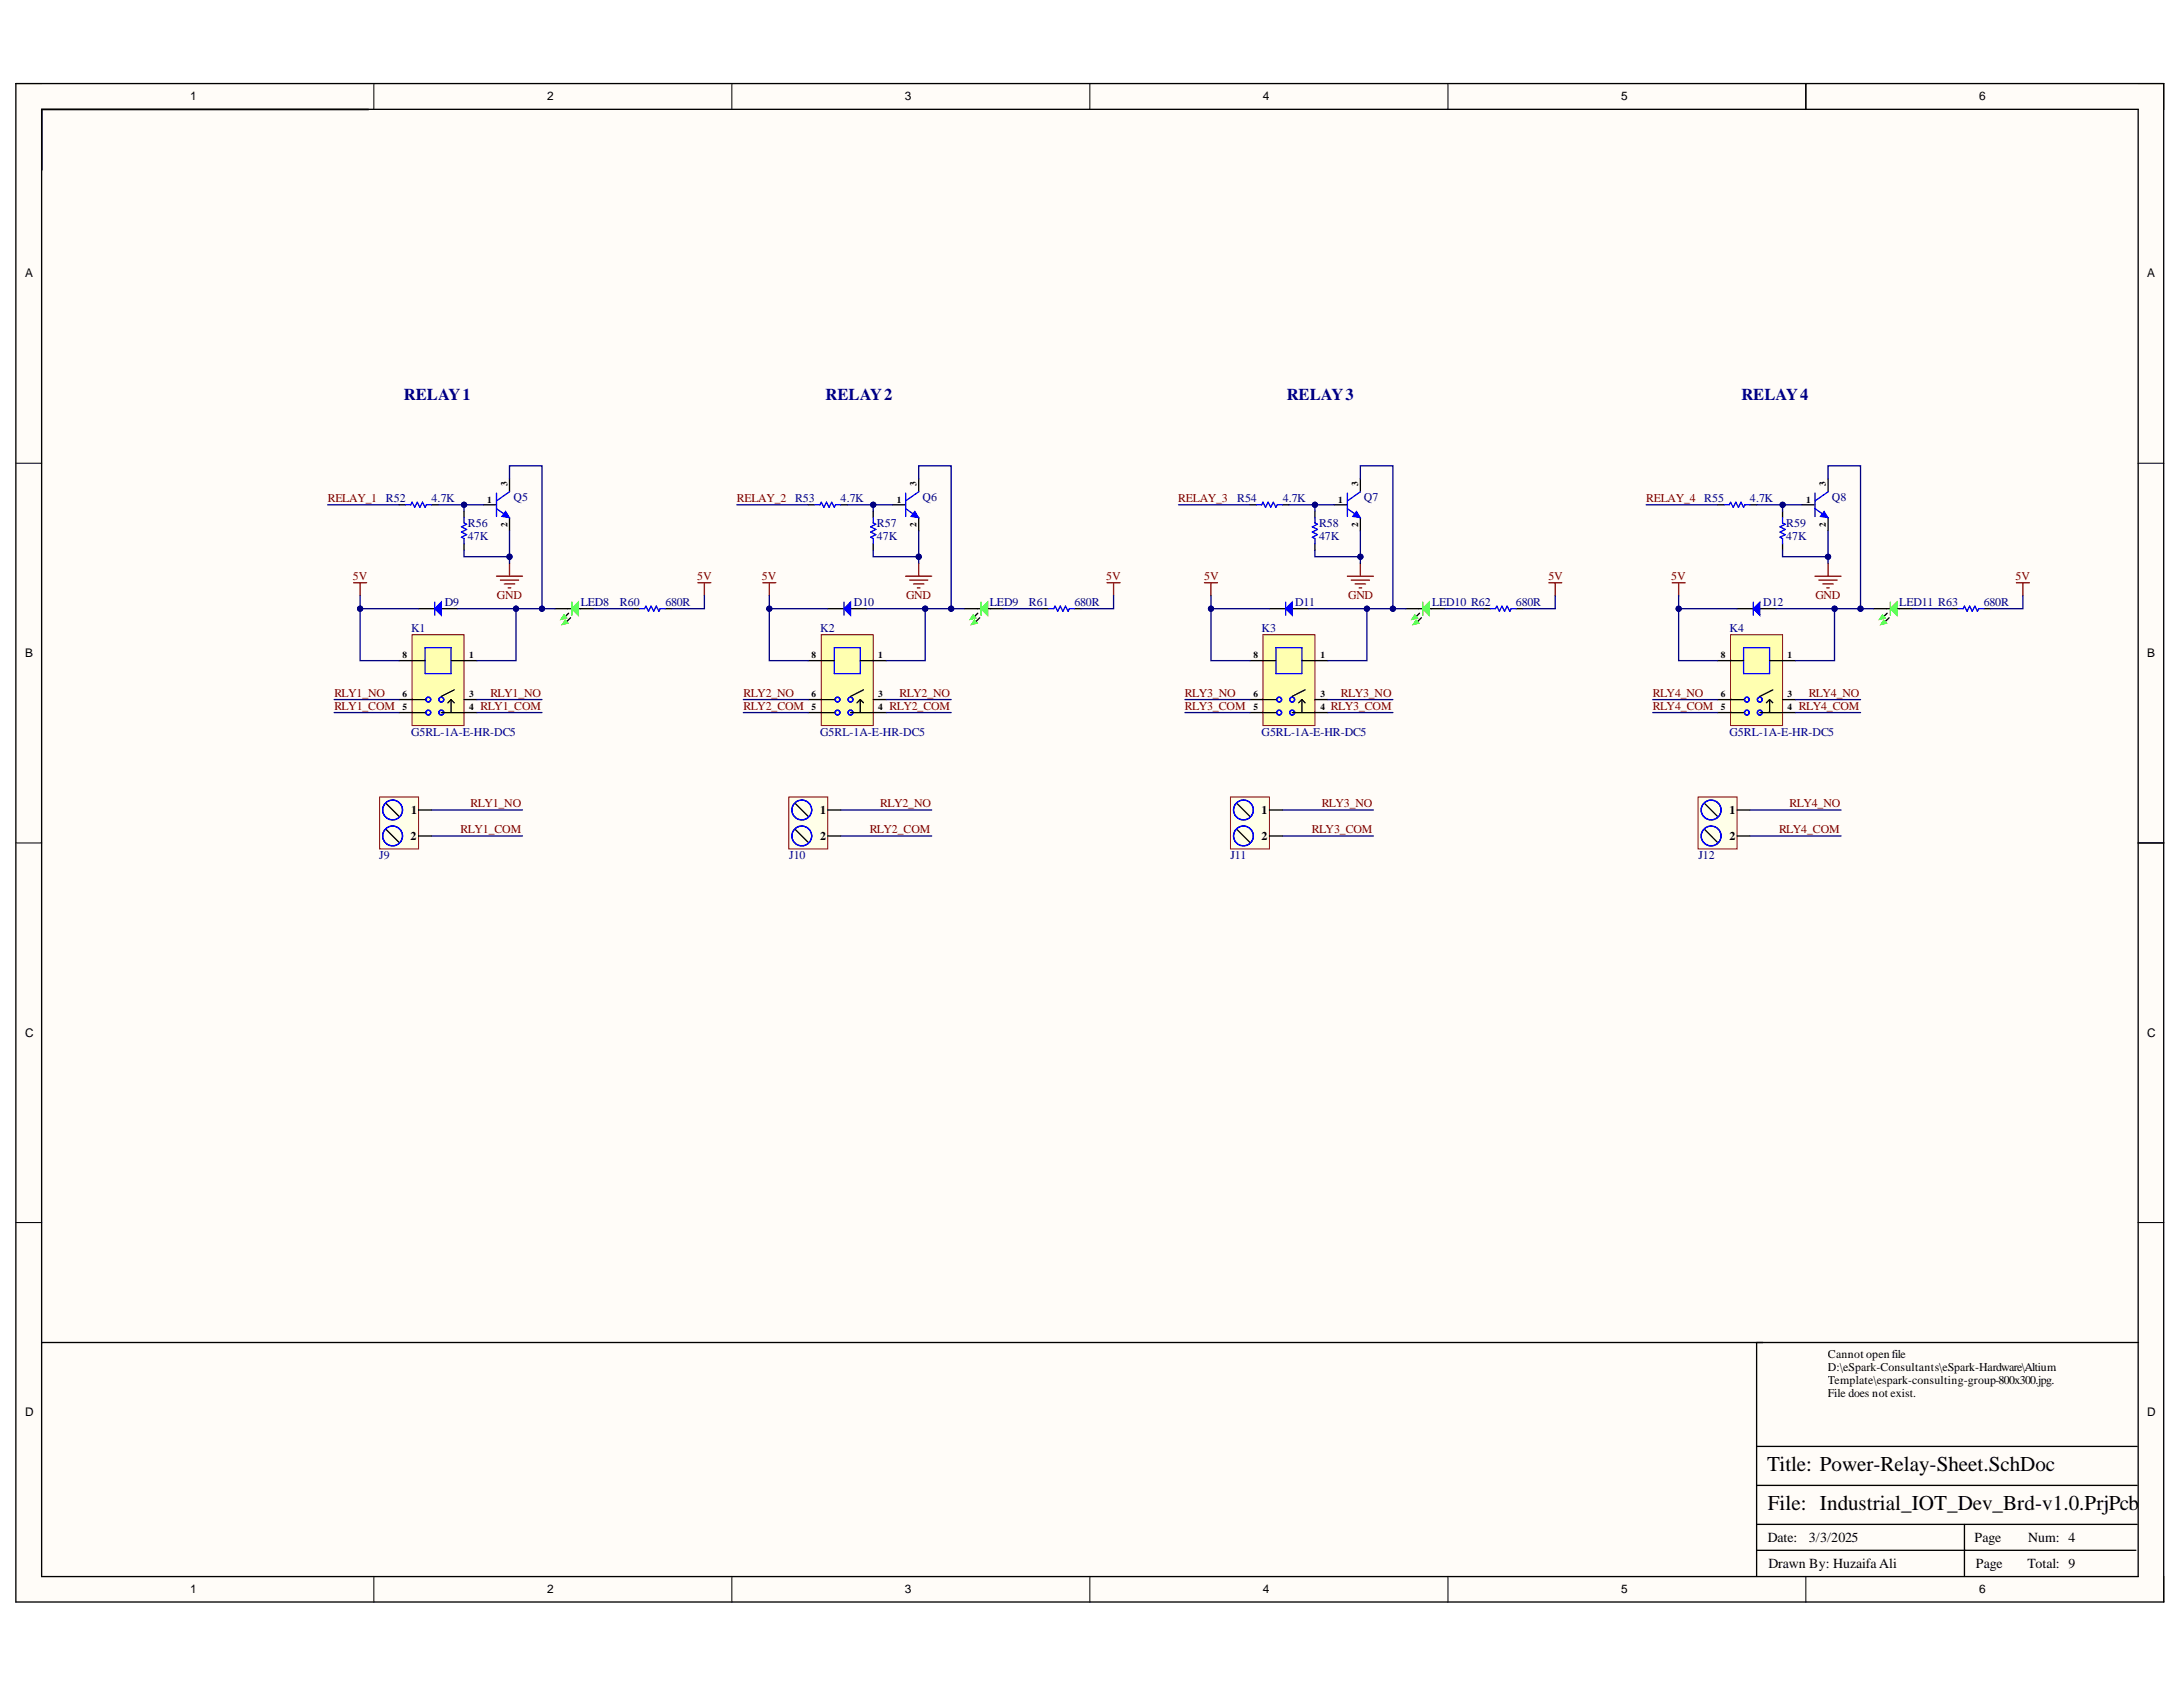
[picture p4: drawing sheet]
<svg xmlns="http://www.w3.org/2000/svg" width="279mm" height="216mm" viewBox="0 0 279 216" stroke-linecap="round" stroke-linejoin="round" font-family="sans-serif">
<defs><g id="words">
<g font-size="2.7">
<text x="226.2" y="188.3">Title: Power-Relay-Sheet.SchDoc</text>
<text x="226.3" y="193.3">File: Industrial_IOT_Dev_Brd-v1.0.PrjPcb</text>
</g>
<g font-size="2.1" fill="#000080">
<text x="51.7" y="51.2">RELAY1</text>
<text x="105.6" y="51.2">RELAY2</text>
<text x="164.7" y="51.2">RELAY3</text>
<text x="222.9" y="51.2">RELAY4</text>
</g>
<g font-size="1.8">
<text x="226.3" y="197.4">Date:</text>
<text x="231.5" y="197.4">3/3/2025</text>
<text x="252.7" y="197.4">Page</text>
<text x="259.6" y="197.4">Num: 4</text>
<text x="226.3" y="200.7">Drawn By: Huzaifa Ali</text>
<text x="252.9" y="200.7">Page</text>
<text x="259.5" y="200.7">Total: 9</text>
</g>
<g font-size="1.5">
<text x="24.4" y="12.9">1</text>
<text x="70" y="12.9">2</text>
<text x="115.8" y="12.9">3</text>
<text x="161.6" y="12.9">4</text>
<text x="207.5" y="12.9">5</text>
<text x="253.3" y="12.9">6</text>
<text x="3.2" y="35.5">A</text>
<text x="274.8" y="35.5">A</text>
<text x="3.2" y="84.1">B</text>
<text x="274.8" y="84.1">B</text>
<text x="52.5" y="107.5">2</text>
<text x="52.6" y="104.2">1</text>
<text x="105" y="104.2">1</text>
<text x="105" y="107.5">2</text>
<text x="161.5" y="104.2">1</text>
<text x="161.5" y="107.5">2</text>
<text x="221.3" y="104.2">1</text>
<text x="221.3" y="107.5">2</text>
<text x="3.2" y="132.7">C</text>
<text x="274.8" y="132.7">C</text>
<text x="234" y="173.8">Cannot open file</text>
<text x="234" y="175.5">D:\eSpark-Consultants\eSpark-Hardware\Altium</text>
<text x="234" y="177.2">Template\espark-consulting-group-800x300.jpg.</text>
<text x="234" y="178.8">File does not exist.</text>
<text x="3.2" y="181.2">D</text>
<text x="274.8" y="181.2">D</text>
<text x="24.4" y="203.9">1</text>
<text x="70" y="203.9">2</text>
<text x="115.8" y="203.9">3</text>
<text x="161.6" y="203.9">4</text>
<text x="207.5" y="203.9">5</text>
<text x="253.3" y="203.9">6</text>
</g>
<g font-size="1.5" fill="#800000">
<text x="42" y="64.3">RELAY_1</text>
<text x="94.3" y="64.3">RELAY_2</text>
<text x="150.8" y="64.3">RELAY_3</text>
<text x="210.7" y="64.3">RELAY_4</text>
<text x="45.2" y="74.2">5V</text>
<text x="63.6" y="76.7">GND</text>
<text x="89.2" y="74.2">5V</text>
<text x="97.5" y="74.2">5V</text>
<text x="116" y="76.7">GND</text>
<text x="141.6" y="74.2">5V</text>
<text x="154.1" y="74.2">5V</text>
<text x="172.5" y="76.7">GND</text>
<text x="198.2" y="74.2">5V</text>
<text x="213.9" y="74.2">5V</text>
<text x="232.3" y="76.7">GND</text>
<text x="258" y="74.2">5V</text>
<text x="42.8" y="89.2">RLY1_NO</text>
<text x="62.8" y="89.2">RLY1_NO</text>
<text x="95.2" y="89.2">RLY2_NO</text>
<text x="115.1" y="89.2">RLY2_NO</text>
<text x="151.7" y="89.2">RLY3_NO</text>
<text x="171.6" y="89.2">RLY3_NO</text>
<text x="211.5" y="89.2">RLY4_NO</text>
<text x="231.5" y="89.2">RLY4_NO</text>
<text x="42.8" y="90.8">RLY1_COM</text>
<text x="61.5" y="90.8">RLY1_COM</text>
<text x="95.2" y="90.8">RLY2_COM</text>
<text x="113.8" y="90.8">RLY2_COM</text>
<text x="151.7" y="90.8">RLY3_COM</text>
<text x="170.3" y="90.8">RLY3_COM</text>
<text x="211.5" y="90.8">RLY4_COM</text>
<text x="230.2" y="90.8">RLY4_COM</text>
<text x="59" y="106.6">RLY1_COM</text>
<text x="60.2" y="103.3">RLY1_NO</text>
<text x="111.3" y="106.6">RLY2_COM</text>
<text x="112.7" y="103.3">RLY2_NO</text>
<text x="167.9" y="106.6">RLY3_COM</text>
<text x="169.2" y="103.3">RLY3_NO</text>
<text x="227.7" y="106.6">RLY4_COM</text>
<text x="229" y="103.3">RLY4_NO</text>
</g>
<g font-size="1.5" fill="#000080">
<text x="49.4" y="64.3">R52</text>
<text x="55.2" y="64.3">4.7K</text>
<text x="65.7" y="64.1">Q5</text>
<text x="101.8" y="64.3">R53</text>
<text x="107.6" y="64.3">4.7K</text>
<text x="118.1" y="64.1">Q6</text>
<text x="158.3" y="64.3">R54</text>
<text x="164.2" y="64.3">4.7K</text>
<text x="174.6" y="64.1">Q7</text>
<text x="218.1" y="64.3">R55</text>
<text x="224" y="64.3">4.7K</text>
<text x="234.5" y="64.1">Q8</text>
<text x="59.9" y="67.4">R56</text>
<text x="59.9" y="69.1">47K</text>
<text x="112.2" y="67.4">R57</text>
<text x="112.2" y="69.1">47K</text>
<text x="168.8" y="67.4">R58</text>
<text x="168.8" y="69.1">47K</text>
<text x="228.6" y="67.4">R59</text>
<text x="228.6" y="69.1">47K</text>
<text x="56.9" y="77.5">D9</text>
<text x="74.3" y="77.5">LED8</text>
<text x="79.3" y="77.5">R60</text>
<text x="85.2" y="77.5">680R</text>
<text x="109.3" y="77.5">D10</text>
<text x="126.7" y="77.5">LED9</text>
<text x="131.7" y="77.5">R61</text>
<text x="137.5" y="77.5">680R</text>
<text x="165.8" y="77.5">D11</text>
<text x="183.3" y="77.5">LED10 R62</text>
<text x="194" y="77.5">680R</text>
<text x="225.7" y="77.5">D12</text>
<text x="243.1" y="77.5">LED11 R63</text>
<text x="253.9" y="77.5">680R</text>
<text x="52.6" y="80.8">K1</text>
<text x="105" y="80.8">K2</text>
<text x="161.5" y="80.8">K3</text>
<text x="221.3" y="80.8">K4</text>
<text x="52.6" y="94.2">G5RL-1A-E-HR-DC5</text>
<text x="105" y="94.2">G5RL-1A-E-HR-DC5</text>
<text x="161.5" y="94.2">G5RL-1A-E-HR-DC5</text>
<text x="221.3" y="94.2">G5RL-1A-E-HR-DC5</text>
<text x="48.5" y="109.9">J9</text>
<text x="101" y="109.9">J10</text>
<text x="157.5" y="109.9">J11</text>
<text x="217.4" y="109.9">J12</text>
</g>
<g font-size="1.2">
<text x="62.3" y="64.3">1</text>
<text x="65" y="62.2" transform="rotate(-90 65 62.2)">3</text>
<text x="114.8" y="64.3">1</text>
<text x="117.3" y="62.2" transform="rotate(-90 117.3 62.2)">3</text>
<text x="171.3" y="64.3">1</text>
<text x="173.8" y="62.2" transform="rotate(-90 173.8 62.2)">3</text>
<text x="231.2" y="64.3">1</text>
<text x="233.7" y="62.2" transform="rotate(-90 233.7 62.2)">3</text>
<text x="65" y="67.5" transform="rotate(-90 65 67.5)">2</text>
<text x="117.3" y="67.5" transform="rotate(-90 117.3 67.5)">2</text>
<text x="173.8" y="67.5" transform="rotate(-90 173.8 67.5)">2</text>
<text x="233.7" y="67.5" transform="rotate(-90 233.7 67.5)">2</text>
<text x="51.5" y="84.2">8</text>
<text x="51.5" y="89.2">6</text>
<text x="60.1" y="84.2">1</text>
<text x="60.1" y="89.2">3</text>
<text x="103.9" y="84.2">8</text>
<text x="103.9" y="89.2">6</text>
<text x="112.4" y="84.2">1</text>
<text x="112.4" y="89.2">3</text>
<text x="160.5" y="84.2">8</text>
<text x="160.5" y="89.2">6</text>
<text x="169" y="84.2">1</text>
<text x="169" y="89.2">3</text>
<text x="220.2" y="84.2">8</text>
<text x="220.2" y="89.2">6</text>
<text x="228.8" y="84.2">1</text>
<text x="228.8" y="89.2">3</text>
<text x="51.5" y="90.9">5</text>
<text x="60.1" y="90.9">4</text>
<text x="103.9" y="90.9">5</text>
<text x="112.4" y="90.9">4</text>
<text x="160.5" y="90.9">5</text>
<text x="169" y="90.9">4</text>
<text x="220.2" y="90.9">5</text>
<text x="228.8" y="90.9">4</text>
</g>
</g></defs>
<g fill="#fffcf8">
<path d="M2 10.7h275v194.4h-275z" fill-rule="evenodd"/>
<path d="M5.4 14h268.2v187.7h-268.2z" fill-rule="evenodd"/>
</g>
<g fill="none" stroke="#000" stroke-width=".13">
<path d="M2 10.7h3.4M47.9 10.7v3.3M93.7 10.7v3.3M139.5 10.7v3.3M185.3 10.7v3.3M231.1 10.7v3.3M273.6 10.7h3.4v3.3M2 59.3h3.4M273.6 59.3h3.4M2 107.9h3.4M273.6 107.9h3.4M2 156.5h3.4"/>
<path d="M273.6 156.5h3.4M47.9 201.7v3.4M93.7 201.7v3.4M139.5 201.7v3.4M185.3 201.7v3.4M231.1 201.7v3.4M277 201.7v3.4"/>
</g>
<path d="M2 10.7h274.9v194.3h-274.9zM5.3 14h268.4v187.8h-268.4zM5.3 14h41.9M231.1 10.7v3.3M273.7 107.9h3.3M273.7 171.8h-48.9v29.9M224.8 198.4h48.6M224.8 195.1h48.7M224.8 190.1h48.7M224.8 185.1h48.7M251.4 195.1v6.6" fill="none" stroke="#000" stroke-width=".17"/>
<path d="M52.7 81.2h6.7v11.7h-6.7z" fill-rule="evenodd" fill="#ffffb0"/>
<path d="M52.7 81.2h6.7v11.7h-6.7z" fill="none" stroke="#800000" stroke-width=".13"/>
<path d="M51.1 84.5h3.3M51.1 89.5h3.3M51.1 91.2h3.3M56.5 91.2h4.6M57.7 84.5h3.4M57.7 89.5v1.7M57.7 89.5l-.4 .4M57.7 89.5l.4 .4M58.1 88.3l-1.6 .8M59.4 89.5h1.7" fill="none" stroke="#000" stroke-width=".17"/>
<g fill="none" stroke="#00f" stroke-width=".17">
<path d="M54.4 82.9h3.3v3.3h-3.3z"/>
<circle cx="54.8" cy="89.5" r=".31"/>
<circle cx="54.8" cy="91.2" r=".31"/>
<circle cx="56.5" cy="89.5" r=".31"/>
<circle cx="56.5" cy="91.2" r=".31"/>
</g>
<path d="M48.6 102h5v6.6h-5z" fill-rule="evenodd" fill="#ffffe8"/>
<path d="M48.6 102h5v6.6h-5z" fill="none" stroke="#800000" stroke-width=".13"/>
<path d="M53.6 77.9h2M56.5 77.9h2.1M49.4 102.8l1.7 1.7M49.4 106.2l1.7 1.6M53.6 103.7h1.6M53.6 107h1.6" fill="none" stroke="#000" stroke-width=".17"/>
<g fill="none" stroke="#00f" stroke-width=".17">
<circle cx="50.2" cy="107" r="1.27"/>
<circle cx="50.2" cy="103.7" r="1.27"/>
</g>
<path d="M45.3 74.6h1.6M46.1 74.6v1.6" fill="none" stroke="#800000" stroke-width=".17"/>
<path d="M55.6 77.9l.9-.8v1.6z" fill="#00f"/>
<path d="M55.6 77.9l.9-.8v1.6zM55.6 77.1v1.6M63.5 65.1l1.7 1.2M63.5 63.1v3M65.2 62.9l-1.7 1.2" fill="none" stroke="#00f" stroke-width=".17"/>
<path d="M61.9 64.6h1.6M65.2 61.3v1.6M65.2 66.3v1.6" fill="none" stroke="#000" stroke-width=".17"/>
<path d="M64.7 65.4l.5 .9-1-.2z" fill="#00f"/>
<path d="M64.7 65.4l.5 .9-1-.2z" fill="none" stroke="#00f" stroke-width=".13"/>
<path d="M63.5 73.7h3.4M64 74.2h2.4M64.5 74.7h1.4M65 75.2h.4M65.2 72.1v1.6" fill="none" stroke="#800000" stroke-width=".17"/>
<path d="M51.1 64.6h.8M55.2 64.6h.9M59.4 65.4v.9M59.4 69.6v.8" fill="none" stroke="#000" stroke-width=".17"/>
<path d="M51.9 64.6h.7l.1-.3 .4 .6 .3-.6 .3 .6 .4-.6 .3 .6 .2-.3h.6M59.4 66.3v.6l.3 .2-.6 .3 .6 .4-.6 .3 .6 .3-.6 .4 .3 .1v.7" fill="none" stroke="#00f" stroke-width=".17"/>
<path d="M105.1 81.2h6.7v11.7h-6.7z" fill-rule="evenodd" fill="#ffffb0"/>
<path d="M105.1 81.2h6.7v11.7h-6.7z" fill="none" stroke="#800000" stroke-width=".13"/>
<path d="M103.5 84.5h3.3M103.5 89.5h3.3M103.5 91.2h3.3M108.9 91.2h4.5M110.1 84.5h3.3M110.1 89.5v1.7M110.1 89.5l-.4 .4M110.1 89.5l.4 .4M110.5 88.3l-1.6 .8M111.8 89.5h1.6" fill="none" stroke="#000" stroke-width=".17"/>
<g fill="none" stroke="#00f" stroke-width=".17">
<path d="M106.8 82.9h3.3v3.3h-3.3z"/>
<circle cx="107.2" cy="89.5" r=".31"/>
<circle cx="107.2" cy="91.2" r=".31"/>
<circle cx="108.9" cy="89.5" r=".31"/>
<circle cx="108.9" cy="91.2" r=".31"/>
</g>
<path d="M101 102h4.9v6.6h-4.9z" fill-rule="evenodd" fill="#ffffe8"/>
<path d="M101 102h4.9v6.6h-4.9z" fill="none" stroke="#800000" stroke-width=".13"/>
<path d="M105.9 77.9h2.1M108.9 77.9h2M101.8 102.8l1.7 1.7M101.8 106.2l1.7 1.6M105.9 103.7h1.7M105.9 107h1.7" fill="none" stroke="#000" stroke-width=".17"/>
<g fill="none" stroke="#00f" stroke-width=".17">
<circle cx="102.6" cy="103.7" r="1.27"/>
<circle cx="102.6" cy="107" r="1.27"/>
</g>
<path d="M97.6 74.6h1.7M98.5 74.6v1.6" fill="none" stroke="#800000" stroke-width=".17"/>
<path d="M108.9 77.1v1.6l-.9-.8z" fill="#00f"/>
<path d="M108 77.1v1.6M108.9 77.1v1.6l-.9-.8zM115.9 65.1l1.7 1.2M115.9 63.1v3M117.6 62.9l-1.7 1.2" fill="none" stroke="#00f" stroke-width=".17"/>
<path d="M114.3 64.6h1.6M117.6 61.3v1.6M117.6 66.3v1.6" fill="none" stroke="#000" stroke-width=".17"/>
<path d="M117.1 65.4l.5 .9-1-.2z" fill="#00f"/>
<path d="M117.1 65.4l.5 .9-1-.2z" fill="none" stroke="#00f" stroke-width=".13"/>
<path d="M115.9 73.7h3.3M116.4 74.2h2.3M116.9 74.7h1.3M117.4 75.2h.3M117.6 72.1v1.6" fill="none" stroke="#800000" stroke-width=".17"/>
<path d="M103.5 64.6h.8M107.6 64.6h.8M111.8 65.4v.9M111.8 69.6v.8" fill="none" stroke="#000" stroke-width=".17"/>
<path d="M104.3 64.6h.6l.2-.3 .3 .6 .4-.6 .3 .6 .3-.6 .4 .6 .1-.3h.7M111.8 66.3v.6l.3 .2-.7 .3 .7 .4-.7 .3 .7 .3-.7 .4 .4 .1v.7" fill="none" stroke="#00f" stroke-width=".17"/>
<path d="M161.6 81.2h6.7v11.7h-6.7z" fill-rule="evenodd" fill="#ffffb0"/>
<path d="M161.6 81.2h6.7v11.7h-6.7z" fill="none" stroke="#800000" stroke-width=".13"/>
<path d="M160 84.5h3.3M160 89.5h3.3M160 91.2h3.3M165.4 91.2h4.6M166.6 84.5h3.4M166.6 89.5v1.7M166.6 89.5l-.4 .4M166.6 89.5l.4 .4M167 88.3l-1.6 .8M168.3 89.5h1.7" fill="none" stroke="#000" stroke-width=".17"/>
<g fill="none" stroke="#00f" stroke-width=".17">
<path d="M163.3 82.9h3.3v3.3h-3.3z"/>
<circle cx="163.7" cy="89.5" r=".31"/>
<circle cx="163.7" cy="91.2" r=".31"/>
<circle cx="165.4" cy="89.5" r=".31"/>
<circle cx="165.4" cy="91.2" r=".31"/>
</g>
<path d="M157.5 102h5v6.6h-5z" fill-rule="evenodd" fill="#ffffe8"/>
<path d="M157.5 102h5v6.6h-5z" fill="none" stroke="#800000" stroke-width=".13"/>
<path d="M162.5 77.9h2.1M165.4 77.9h2.1M158.3 102.8l1.7 1.7M158.3 106.2l1.7 1.6M162.5 103.7h1.6M162.5 107h1.6" fill="none" stroke="#000" stroke-width=".17"/>
<g fill="none" stroke="#00f" stroke-width=".17">
<circle cx="159.1" cy="107" r="1.27"/>
<circle cx="159.1" cy="103.7" r="1.27"/>
</g>
<path d="M154.2 74.6h1.6M155 74.6v1.6" fill="none" stroke="#800000" stroke-width=".17"/>
<path d="M165.4 77.1v1.6l-.8-.8z" fill="#00f"/>
<path d="M164.6 77.1v1.6M165.4 77.1v1.6l-.8-.8zM172.5 65.1l1.6 1.2M172.5 63.1v3M174.1 62.9l-1.6 1.2" fill="none" stroke="#00f" stroke-width=".17"/>
<path d="M170.8 64.6h1.7M174.1 61.3v1.6M174.1 66.3v1.6" fill="none" stroke="#000" stroke-width=".17"/>
<path d="M173.6 65.4l.5 .9-1-.2z" fill="#00f"/>
<path d="M173.6 65.4l.5 .9-1-.2z" fill="none" stroke="#00f" stroke-width=".13"/>
<path d="M172.5 73.7h3.3M172.9 74.2h2.4M173.4 74.7h1.4M174 75.2h.3M174.1 72.1v1.6" fill="none" stroke="#800000" stroke-width=".17"/>
<path d="M160 64.6h.8M164.1 64.6h.9M168.3 65.4v.9M168.3 69.6v.8" fill="none" stroke="#000" stroke-width=".17"/>
<path d="M160.8 64.6h.7l.1-.3 .4 .6 .3-.6 .3 .6 .4-.6 .3 .6 .2-.3h.6M168.3 66.3v.6l.3 .2-.6 .3 .6 .4-.6 .3 .6 .3-.6 .4 .3 .1v.7" fill="none" stroke="#00f" stroke-width=".17"/>
<path d="M221.5 81.2h6.6v11.7h-6.6z" fill-rule="evenodd" fill="#ffffb0"/>
<path d="M221.5 81.2h6.6v11.7h-6.6z" fill="none" stroke="#800000" stroke-width=".13"/>
<path d="M219.8 84.5h3.4M219.8 89.5h3.4M219.8 91.2h3.4M225.2 91.2h4.6M226.5 84.5h3.3M226.5 89.5v1.7M226.5 89.5l-.4 .4M226.5 89.5l.4 .4M226.9 88.3l-1.7 .8M228.1 89.5h1.7" fill="none" stroke="#000" stroke-width=".17"/>
<g fill="none" stroke="#00f" stroke-width=".17">
<path d="M223.2 82.9h3.3v3.3h-3.3z"/>
<circle cx="223.6" cy="89.5" r=".31"/>
<circle cx="223.6" cy="91.2" r=".31"/>
<circle cx="225.2" cy="89.5" r=".31"/>
<circle cx="225.2" cy="91.2" r=".31"/>
</g>
<path d="M217.3 102h5v6.6h-5z" fill-rule="evenodd" fill="#ffffe8"/>
<path d="M217.3 102h5v6.6h-5z" fill="none" stroke="#800000" stroke-width=".13"/>
<path d="M222.3 77.9h2.1M225.2 77.9h2.1M218.2 102.8l1.6 1.7M218.2 106.2l1.6 1.6M222.3 103.7h1.7M222.3 107h1.7" fill="none" stroke="#000" stroke-width=".17"/>
<g fill="none" stroke="#00f" stroke-width=".17">
<circle cx="219" cy="103.7" r="1.27"/>
<circle cx="219" cy="107" r="1.27"/>
</g>
<path d="M214 74.6h1.7M214.8 74.6v1.6" fill="none" stroke="#800000" stroke-width=".17"/>
<path d="M224.4 77.9l.8-.8v1.6z" fill="#00f"/>
<path d="M224.4 77.9l.8-.8v1.6zM224.4 77.1v1.6M232.3 65.1l1.7 1.2M232.3 63.1v3M234 62.9l-1.7 1.2" fill="none" stroke="#00f" stroke-width=".17"/>
<path d="M230.6 64.6h1.7M234 61.3v1.6M234 66.3v1.6" fill="none" stroke="#000" stroke-width=".17"/>
<path d="M233.5 65.4l.5 .9-1-.2z" fill="#00f"/>
<path d="M233.5 65.4l.5 .9-1-.2z" fill="none" stroke="#00f" stroke-width=".13"/>
<path d="M89.3 74.6h1.7M90.2 74.6v1.6M232.3 73.7h3.3M232.8 74.2h2.3M233.3 74.7h1.3M233.8 75.2h.3M234 72.1v1.6" fill="none" stroke="#800000" stroke-width=".17"/>
<path d="M72.8 78.5l-.4 .4M219.8 64.6h.9M224 64.6h.8M228.1 65.4v.9M228.1 69.6v.8M5.4 171.8h220.3" fill="none" stroke="#000" stroke-width=".17"/>
<path d="M220.7 64.6h.6l.2-.3 .3 .6 .4-.6 .3 .6 .3-.6 .4 .6 .1-.3h.7M228.1 66.3v.6l.4 .2-.7 .3 .7 .4-.7 .3 .7 .3-.7 .4 .3 .1v.7" fill="none" stroke="#00f" stroke-width=".17"/>
<path d="M72.2 78.7l.4 .4-.8 .2 .4-.6 .2 .2z" fill-rule="evenodd" fill="#0f0"/>
<path d="M72.2 78.7l.4 .4-.8 .2 .4-.6 .2 .2z" fill="none" stroke="#0f0" stroke-width=".13"/>
<path d="M73 79.1l-.5 .5" fill="none" stroke="#000" stroke-width=".17"/>
<path d="M72.3 79.4l.4 .4-.8 .1 .4-.5 .2 .2z" fill-rule="evenodd" fill="#0f0"/>
<path d="M72.3 79.4l.4 .4-.8 .1 .4-.5 .2 .2z" fill="none" stroke="#0f0" stroke-width=".13"/>
<path d="M71 77.9h2.2M74 77.9h2" fill="none" stroke="#000" stroke-width=".17"/>
<path d="M73.2 77.1v1.6" fill="none" stroke="#0f0" stroke-width=".17"/>
<path d="M74 77.1v1.6l-.8-.8z" fill="#0f0"/>
<path d="M74 77.1v1.6l-.8-.8z" fill="none" stroke="#0f0" stroke-width=".17"/>
<path d="M81 77.9h.8M85.2 77.9h.8" fill="none" stroke="#000" stroke-width=".17"/>
<path d="M81.8 77.9h.7l.2-.3 .3 .6 .3-.6 .4 .6 .3-.6 .3 .6 .2-.3h.7" fill="none" stroke="#00f" stroke-width=".17"/>
<path d="M46.1 76.2v8.3h5" fill="none" stroke="#000080" stroke-width=".17"/>
<circle cx="46.1" cy="77.9" r=".33" fill="#000080"/>
<circle cx="46.1" cy="77.9" r=".33" fill="none" stroke="#000080" stroke-width=".13"/>
<path d="M46.1 77.9h7.5" fill="none" stroke="#000080" stroke-width=".17"/>
<circle cx="46.1" cy="77.9" r=".33" fill="#000080"/>
<circle cx="46.1" cy="77.9" r=".33" fill="none" stroke="#000080" stroke-width=".13"/>
<path d="M58.6 77.9h7.4v6.6h-4.9" fill="none" stroke="#000080" stroke-width=".17"/>
<circle cx="66" cy="77.9" r=".33" fill="#000080"/>
<circle cx="66" cy="77.9" r=".33" fill="none" stroke="#000080" stroke-width=".13"/>
<path d="M59.4 70.4v.9h5.8" fill="none" stroke="#000080" stroke-width=".17"/>
<circle cx="65.2" cy="71.2" r=".33" fill="#000080"/>
<circle cx="65.2" cy="71.2" r=".33" fill="none" stroke="#000080" stroke-width=".13"/>
<path d="M41.9 64.6h9.2M59.4 64.6v.8" fill="none" stroke="#000080" stroke-width=".17"/>
<circle cx="59.4" cy="64.6" r=".33" fill="#000080"/>
<circle cx="59.4" cy="64.6" r=".33" fill="none" stroke="#000080" stroke-width=".13"/>
<path d="M56.1 64.6h5.8" fill="none" stroke="#000080" stroke-width=".17"/>
<circle cx="59.4" cy="64.6" r=".33" fill="#000080"/>
<circle cx="59.4" cy="64.6" r=".33" fill="none" stroke="#000080" stroke-width=".13"/>
<path d="M65.2 67.9v4.2" fill="none" stroke="#000080" stroke-width=".17"/>
<circle cx="65.2" cy="71.2" r=".33" fill="#000080"/>
<circle cx="65.2" cy="71.2" r=".33" fill="none" stroke="#000080" stroke-width=".13"/>
<path d="M65.2 61.3v-1.7h4.2v18.3h-3.4" fill="none" stroke="#000080" stroke-width=".17"/>
<circle cx="66" cy="77.9" r=".33" fill="#000080"/>
<circle cx="66" cy="77.9" r=".33" fill="none" stroke="#000080" stroke-width=".13"/>
<circle cx="69.4" cy="77.9" r=".33" fill="#000080"/>
<circle cx="69.4" cy="77.9" r=".33" fill="none" stroke="#000080" stroke-width=".13"/>
<path d="M98.5 76.2v8.3h5M42.8 89.5h8.3M42.8 91.2h8.3M61.1 89.5h8.3M61.1 91.2h8.3M55.2 103.7h11.7M55.2 107h11.7" fill="none" stroke="#000080" stroke-width=".17"/>
<circle cx="98.5" cy="77.9" r=".33" fill="#000080"/>
<circle cx="98.5" cy="77.9" r=".33" fill="none" stroke="#000080" stroke-width=".13"/>
<path d="M98.5 77.9h7.4" fill="none" stroke="#000080" stroke-width=".17"/>
<circle cx="98.5" cy="77.9" r=".33" fill="#000080"/>
<circle cx="98.5" cy="77.9" r=".33" fill="none" stroke="#000080" stroke-width=".13"/>
<path d="M110.9 77.9h7.5v6.6h-5" fill="none" stroke="#000080" stroke-width=".17"/>
<circle cx="118.4" cy="77.9" r=".33" fill="#000080"/>
<circle cx="118.4" cy="77.9" r=".33" fill="none" stroke="#000080" stroke-width=".13"/>
<path d="M111.8 70.4v.9h5.8" fill="none" stroke="#000080" stroke-width=".17"/>
<circle cx="117.6" cy="71.2" r=".33" fill="#000080"/>
<circle cx="117.6" cy="71.2" r=".33" fill="none" stroke="#000080" stroke-width=".13"/>
<path d="M94.3 64.6h9.2M111.8 64.6v.8" fill="none" stroke="#000080" stroke-width=".17"/>
<circle cx="111.8" cy="64.6" r=".33" fill="#000080"/>
<circle cx="111.8" cy="64.6" r=".33" fill="none" stroke="#000080" stroke-width=".13"/>
<path d="M108.4 64.6h5.9" fill="none" stroke="#000080" stroke-width=".17"/>
<circle cx="111.8" cy="64.6" r=".33" fill="#000080"/>
<circle cx="111.8" cy="64.6" r=".33" fill="none" stroke="#000080" stroke-width=".13"/>
<path d="M117.6 67.9v4.2" fill="none" stroke="#000080" stroke-width=".17"/>
<circle cx="117.6" cy="71.2" r=".33" fill="#000080"/>
<circle cx="117.6" cy="71.2" r=".33" fill="none" stroke="#000080" stroke-width=".13"/>
<path d="M117.6 61.3v-1.7h4.1v18.3h-3.3" fill="none" stroke="#000080" stroke-width=".17"/>
<circle cx="118.4" cy="77.9" r=".33" fill="#000080"/>
<circle cx="118.4" cy="77.9" r=".33" fill="none" stroke="#000080" stroke-width=".13"/>
<circle cx="121.7" cy="77.9" r=".33" fill="#000080"/>
<circle cx="121.7" cy="77.9" r=".33" fill="none" stroke="#000080" stroke-width=".13"/>
<path d="M155 76.2v8.3h5M95.1 89.5h8.4M95.1 91.2h8.4M113.4 89.5h8.3M113.4 91.2h8.3M107.6 103.7h11.6M107.6 107h11.6" fill="none" stroke="#000080" stroke-width=".17"/>
<circle cx="155" cy="77.9" r=".33" fill="#000080"/>
<circle cx="155" cy="77.9" r=".33" fill="none" stroke="#000080" stroke-width=".13"/>
<path d="M155 77.9h7.5" fill="none" stroke="#000080" stroke-width=".17"/>
<circle cx="155" cy="77.9" r=".33" fill="#000080"/>
<circle cx="155" cy="77.9" r=".33" fill="none" stroke="#000080" stroke-width=".13"/>
<path d="M167.5 77.9h7.4v6.6h-4.9" fill="none" stroke="#000080" stroke-width=".17"/>
<circle cx="174.9" cy="77.9" r=".33" fill="#000080"/>
<circle cx="174.9" cy="77.9" r=".33" fill="none" stroke="#000080" stroke-width=".13"/>
<path d="M168.3 70.4v.9h5.8" fill="none" stroke="#000080" stroke-width=".17"/>
<circle cx="174.1" cy="71.3" r=".33" fill="#000080"/>
<circle cx="174.1" cy="71.3" r=".33" fill="none" stroke="#000080" stroke-width=".13"/>
<path d="M150.8 64.6h9.2M168.3 64.6v.8" fill="none" stroke="#000080" stroke-width=".17"/>
<circle cx="168.3" cy="64.6" r=".33" fill="#000080"/>
<circle cx="168.3" cy="64.6" r=".33" fill="none" stroke="#000080" stroke-width=".13"/>
<path d="M165 64.6h5.8" fill="none" stroke="#000080" stroke-width=".17"/>
<circle cx="168.3" cy="64.6" r=".33" fill="#000080"/>
<circle cx="168.3" cy="64.6" r=".33" fill="none" stroke="#000080" stroke-width=".13"/>
<path d="M174.1 67.9v4.2" fill="none" stroke="#000080" stroke-width=".17"/>
<circle cx="174.1" cy="71.3" r=".33" fill="#000080"/>
<circle cx="174.1" cy="71.3" r=".33" fill="none" stroke="#000080" stroke-width=".13"/>
<path d="M174.1 61.3v-1.7h4.2v18.3h-3.4" fill="none" stroke="#000080" stroke-width=".17"/>
<circle cx="174.9" cy="77.9" r=".33" fill="#000080"/>
<circle cx="174.9" cy="77.9" r=".33" fill="none" stroke="#000080" stroke-width=".13"/>
<circle cx="178.3" cy="77.9" r=".33" fill="#000080"/>
<circle cx="178.3" cy="77.9" r=".33" fill="none" stroke="#000080" stroke-width=".13"/>
<path d="M214.8 76.2v8.3h5M151.7 89.5h8.3M151.7 91.2h8.3M170 89.5h8.3M170 91.2h8.3M164.1 103.7h11.7M164.1 107h11.7" fill="none" stroke="#000080" stroke-width=".17"/>
<circle cx="214.8" cy="77.9" r=".33" fill="#000080"/>
<circle cx="214.8" cy="77.9" r=".33" fill="none" stroke="#000080" stroke-width=".13"/>
<path d="M214.8 77.9h7.5" fill="none" stroke="#000080" stroke-width=".17"/>
<circle cx="214.8" cy="77.9" r=".33" fill="#000080"/>
<circle cx="214.8" cy="77.9" r=".33" fill="none" stroke="#000080" stroke-width=".13"/>
<path d="M227.3 77.9h7.5v6.6h-5" fill="none" stroke="#000080" stroke-width=".17"/>
<circle cx="234.8" cy="77.9" r=".33" fill="#000080"/>
<circle cx="234.8" cy="77.9" r=".33" fill="none" stroke="#000080" stroke-width=".13"/>
<path d="M228.1 70.4v.9h5.9" fill="none" stroke="#000080" stroke-width=".17"/>
<circle cx="234" cy="71.3" r=".33" fill="#000080"/>
<circle cx="234" cy="71.3" r=".33" fill="none" stroke="#000080" stroke-width=".13"/>
<path d="M210.7 64.6h9.1M228.1 64.6v.8" fill="none" stroke="#000080" stroke-width=".17"/>
<circle cx="228.1" cy="64.6" r=".33" fill="#000080"/>
<circle cx="228.1" cy="64.6" r=".33" fill="none" stroke="#000080" stroke-width=".13"/>
<path d="M224.8 64.6h5.8" fill="none" stroke="#000080" stroke-width=".17"/>
<circle cx="228.1" cy="64.6" r=".33" fill="#000080"/>
<circle cx="228.1" cy="64.6" r=".33" fill="none" stroke="#000080" stroke-width=".13"/>
<path d="M234 67.9v4.2" fill="none" stroke="#000080" stroke-width=".17"/>
<circle cx="234" cy="71.3" r=".33" fill="#000080"/>
<circle cx="234" cy="71.3" r=".33" fill="none" stroke="#000080" stroke-width=".13"/>
<path d="M234 61.3v-1.7h4.1v18.3h-3.3" fill="none" stroke="#000080" stroke-width=".17"/>
<circle cx="234.8" cy="77.9" r=".33" fill="#000080"/>
<circle cx="234.8" cy="77.9" r=".33" fill="none" stroke="#000080" stroke-width=".13"/>
<circle cx="238.1" cy="77.9" r=".33" fill="#000080"/>
<circle cx="238.1" cy="77.9" r=".33" fill="none" stroke="#000080" stroke-width=".13"/>
<path d="M76 77.9h5M90.2 76.2v1.7h-4.2M211.5 89.5h8.3M211.5 91.2h8.3M229.8 89.5h8.3M229.8 91.2h8.3M224 103.7h11.6M224 107h11.6" fill="none" stroke="#000080" stroke-width=".17"/>
<path d="M141.7 74.6h1.7M142.5 74.6v1.6" fill="none" stroke="#800000" stroke-width=".17"/>
<path d="M125.1 78.5l-.4 .4" fill="none" stroke="#000" stroke-width=".17"/>
<path d="M124.5 78.7l.4 .4-.8 .2 .4-.6 .2 .2z" fill-rule="evenodd" fill="#0f0"/>
<path d="M124.5 78.7l.4 .4-.8 .2 .4-.6 .2 .2z" fill="none" stroke="#0f0" stroke-width=".13"/>
<path d="M125.4 79.1l-.5 .5" fill="none" stroke="#000" stroke-width=".17"/>
<path d="M124.7 79.4l.4 .4-.8 .1 .4-.5 .2 .2z" fill-rule="evenodd" fill="#0f0"/>
<path d="M124.7 79.4l.4 .4-.8 .1 .4-.5 .2 .2z" fill="none" stroke="#0f0" stroke-width=".13"/>
<path d="M123.4 77.9h2.2M126.4 77.9h2" fill="none" stroke="#000" stroke-width=".17"/>
<path d="M125.6 77.1v1.6" fill="none" stroke="#0f0" stroke-width=".17"/>
<path d="M126.4 77.1v1.6l-.8-.8z" fill="#0f0"/>
<path d="M126.4 77.1v1.6l-.8-.8z" fill="none" stroke="#0f0" stroke-width=".17"/>
<path d="M133.4 77.9h.8M137.5 77.9h.9M181.7 78.5l-.4 .4" fill="none" stroke="#000" stroke-width=".17"/>
<path d="M134.2 77.9h.7l.1-.3 .4 .6 .3-.6 .3 .6 .4-.6 .3 .6 .2-.3h.6" fill="none" stroke="#00f" stroke-width=".17"/>
<path d="M128.4 77.9h5M142.5 76.2v1.7h-4.1" fill="none" stroke="#000080" stroke-width=".17"/>
<path d="M198.2 74.6h1.7M199.1 74.6v1.6" fill="none" stroke="#800000" stroke-width=".17"/>
<path d="M181.1 78.7l.4 .4-.8 .2 .4-.6 .2 .2z" fill-rule="evenodd" fill="#0f0"/>
<path d="M181.1 78.7l.4 .4-.8 .2 .4-.6 .2 .2z" fill="none" stroke="#0f0" stroke-width=".13"/>
<path d="M181.9 79.1l-.5 .5" fill="none" stroke="#000" stroke-width=".17"/>
<path d="M181.2 79.4l.4 .4-.8 .1 .4-.5 .2 .2z" fill-rule="evenodd" fill="#0f0"/>
<path d="M181.2 79.4l.4 .4-.8 .1 .4-.5 .2 .2z" fill="none" stroke="#0f0" stroke-width=".13"/>
<path d="M179.9 77.9h2.2M182.9 77.9h2" fill="none" stroke="#000" stroke-width=".17"/>
<path d="M182.1 77.1v1.6" fill="none" stroke="#0f0" stroke-width=".17"/>
<path d="M182.1 77.9l.8-.8v1.6z" fill="#0f0"/>
<path d="M182.1 77.9l.8-.8v1.6z" fill="none" stroke="#0f0" stroke-width=".17"/>
<path d="M189.9 77.9h.8M194.1 77.9h.8M241.5 78.5l-.4 .4" fill="none" stroke="#000" stroke-width=".17"/>
<path d="M190.7 77.9h.7l.2-.3 .3 .6 .3-.6 .4 .6 .3-.6 .3 .6 .2-.3h.7" fill="none" stroke="#00f" stroke-width=".17"/>
<path d="M184.9 77.9h5M199.1 76.2v1.7h-4.2" fill="none" stroke="#000080" stroke-width=".17"/>
<path d="M258.1 74.6h1.6M258.9 74.6v1.6" fill="none" stroke="#800000" stroke-width=".17"/>
<path d="M240.9 78.7l.4 .4-.8 .2 .4-.6 .2 .2z" fill-rule="evenodd" fill="#0f0"/>
<path d="M240.9 78.7l.4 .4-.8 .2 .4-.6 .2 .2z" fill="none" stroke="#0f0" stroke-width=".13"/>
<path d="M241.8 79.1l-.5 .5" fill="none" stroke="#000" stroke-width=".17"/>
<path d="M241.1 79.4l.4 .4-.8 .1 .4-.5 .2 .2z" fill-rule="evenodd" fill="#0f0"/>
<path d="M241.1 79.4l.4 .4-.8 .1 .4-.5 .2 .2z" fill="none" stroke="#0f0" stroke-width=".13"/>
<path d="M239.8 77.9h2.1M242.8 77.9h2" fill="none" stroke="#000" stroke-width=".17"/>
<path d="M241.9 77.1v1.6" fill="none" stroke="#0f0" stroke-width=".17"/>
<path d="M241.9 77.9l.9-.8v1.6z" fill="#0f0"/>
<path d="M241.9 77.9l.9-.8v1.6z" fill="none" stroke="#0f0" stroke-width=".17"/>
<path d="M249.8 77.9h.8M253.9 77.9h.8" fill="none" stroke="#000" stroke-width=".17"/>
<path d="M250.6 77.9h.7l.1-.3 .4 .6 .3-.6 .3 .6 .4-.6 .3 .6 .2-.3h.6" fill="none" stroke="#00f" stroke-width=".17"/>
<path d="M238.1 77.9h1.7M244.8 77.9h5M258.9 76.2v1.7h-4.2" fill="none" stroke="#000080" stroke-width=".17"/>
<circle cx="238.1" cy="77.9" r=".33" fill="#000080"/>
<circle cx="238.1" cy="77.9" r=".33" fill="none" stroke="#000080" stroke-width=".13"/>
<path d="M178.3 77.9h1.6" fill="none" stroke="#000080" stroke-width=".17"/>
<circle cx="178.3" cy="77.9" r=".33" fill="#000080"/>
<circle cx="178.3" cy="77.9" r=".33" fill="none" stroke="#000080" stroke-width=".13"/>
<path d="M121.7 77.9h1.7" fill="none" stroke="#000080" stroke-width=".17"/>
<circle cx="121.7" cy="77.9" r=".33" fill="#000080"/>
<circle cx="121.7" cy="77.9" r=".33" fill="none" stroke="#000080" stroke-width=".13"/>
<path d="M69.4 77.9h1.6" fill="none" stroke="#000080" stroke-width=".17"/>
<circle cx="69.4" cy="77.9" r=".33" fill="#000080"/>
<circle cx="69.4" cy="77.9" r=".33" fill="none" stroke="#000080" stroke-width=".13"/>
<use href="#words"/>
</svg>
